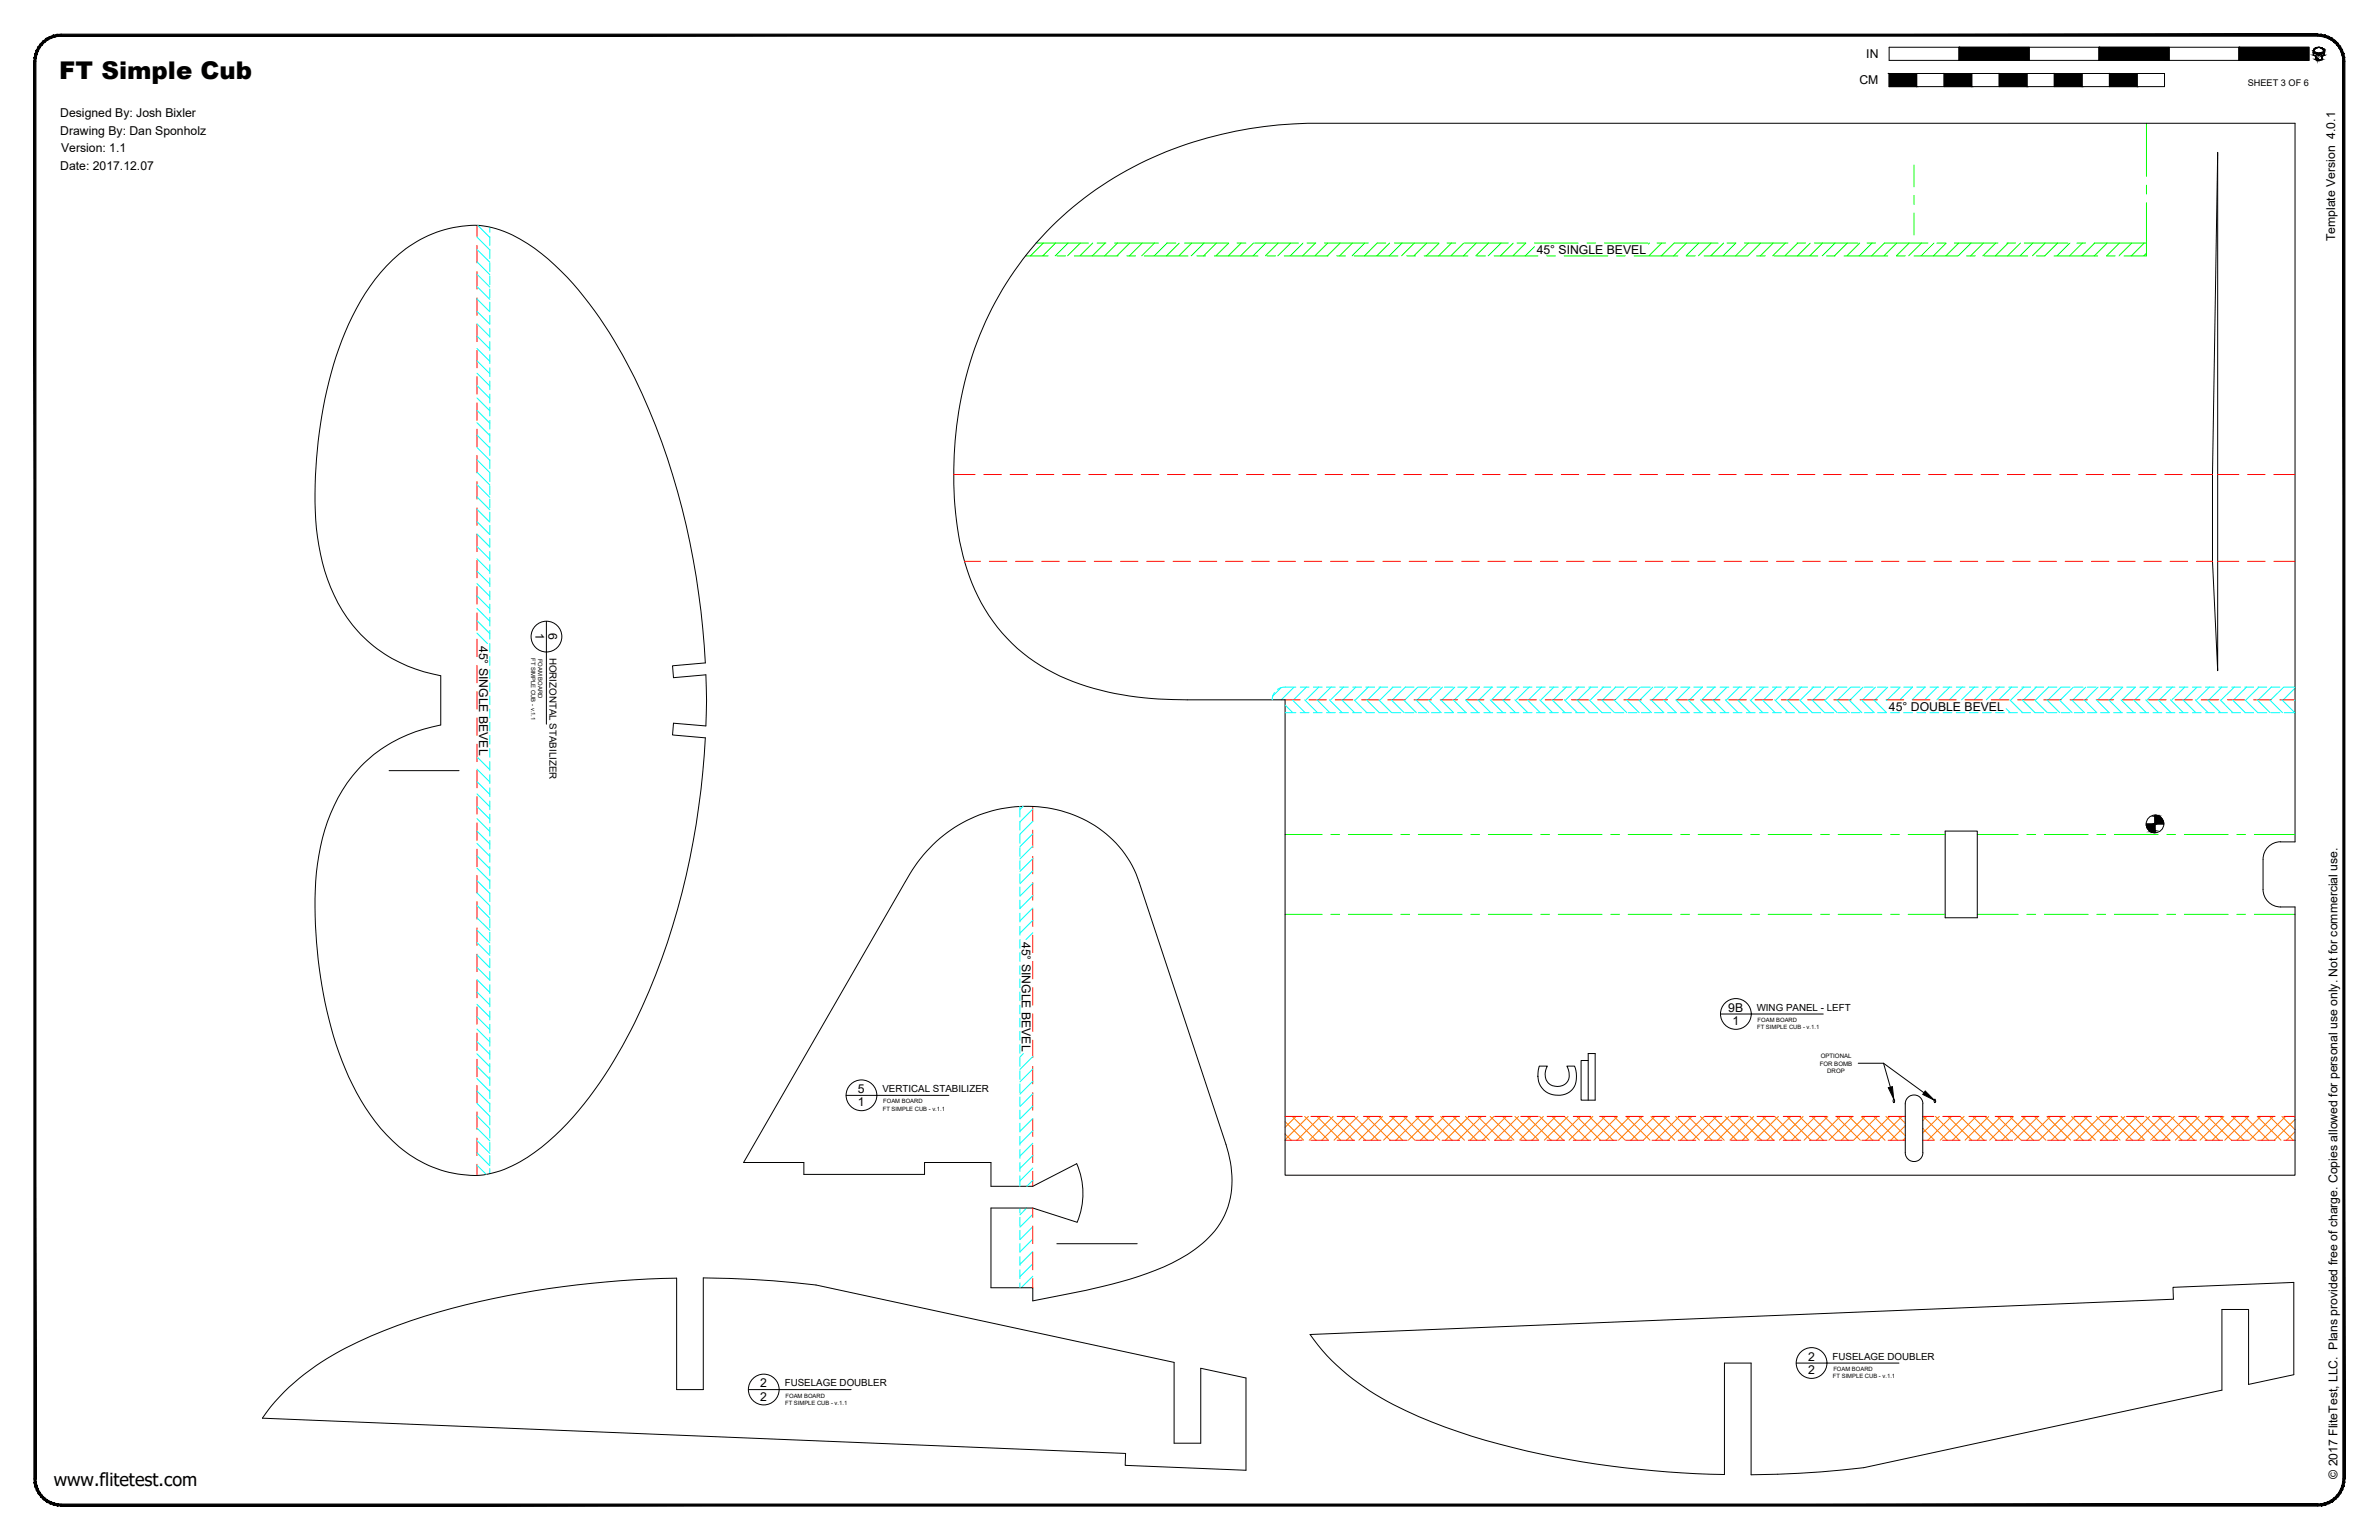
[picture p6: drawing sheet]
<svg xmlns="http://www.w3.org/2000/svg" width="864mm" height="559mm" viewBox="0 0 864 559" stroke-linecap="round" stroke-linejoin="round" font-family="sans-serif">
<defs><g id="words">
<text font-size="8.9" x="21.5" y="28.8">FT Simple Cub</text>
<text font-size="6.6" x="19.5" y="539.1">www.flitetest.com</text>
<g font-size="4.4">
<text x="677.5" y="21.1">IN</text>
<text x="675" y="30.6">CM</text>
<text x="21.9" y="42.5">Designed By: Josh Bixler</text>
<text x="21.9" y="48.9">Drawing By: Dan Sponholz</text>
<text x="22.2" y="55.2">Version: 1.1</text>
<text x="21.9" y="61.6">Date: 2017.12.07</text>
<text x="847.7" y="87.6" transform="rotate(-90 847.7 87.6)">Template Version 4.0.1</text>
<text x="557.8" y="92.1">45° SINGLE BEVEL</text>
<text x="194.4" y="229.8" transform="rotate(90 194.4 229.8)">1</text>
<text x="199.1" y="229.8" transform="rotate(90 199.1 229.8)">6</text>
<text x="173.9" y="234.3" transform="rotate(90 173.9 234.3)">45° SINGLE BEVEL</text>
<text x="685.7" y="257.9">45° DOUBLE BEVEL</text>
<text x="370.9" y="341.8" transform="rotate(90 370.9 341.8)">45° SINGLE BEVEL</text>
<text x="627.4" y="367.2">9B</text>
<text x="628.9" y="371.9">1</text>
<text x="311.5" y="396.7">5</text>
<text x="311.5" y="401.4">1</text>
<text x="656.4" y="493.8">2</text>
<text x="276" y="503.4">2</text>
<text x="656.4" y="498.6">2</text>
<text x="276" y="508.2">2</text>
<text x="848.5" y="536.6" transform="rotate(-90 848.5 536.6)">© 2017 FliteTest, LLC. Plans provided free of charge. Copies allowed for personal use only. Not for commercial use.</text>
</g>
<g font-size="3.5">
<text x="199.4" y="238.6" transform="rotate(90 199.4 238.6)">HORIZONTAL STABILIZER</text>
<text x="637.7" y="366.9">WING PANEL - LEFT</text>
<text x="320.3" y="396.4">VERTICAL STABILIZER</text>
<text x="665.2" y="493.5">FUSELAGE DOUBLER</text>
<text x="284.9" y="503.1">FUSELAGE DOUBLER</text>
</g>
<text font-size="3.3" x="816" y="31.1">SHEET 3 OF 6</text>
<g font-size="2.2">
<text x="660.6" y="386.7">FOR BOMB</text>
<text x="660.9" y="384.1">OPTIONAL</text>
<text x="663.3" y="389.4">DROP</text>
</g>
<g font-size="2.1">
<text x="192.8" y="238.8" transform="rotate(90 192.8 238.8)">FT SIMPLE CUB - v.1.1</text>
<text x="195.4" y="239" transform="rotate(90 195.4 239)">FOAM BOARD</text>
<text x="638" y="370.9">FOAM BOARD</text>
<text x="637.9" y="373.5">FT SIMPLE CUB - v.1.1</text>
<text x="320.6" y="400.4">FOAM BOARD</text>
<text x="320.5" y="403">FT SIMPLE CUB - v.1.1</text>
<text x="665.5" y="497.5">FOAM BOARD</text>
<text x="665.4" y="500.1">FT SIMPLE CUB - v.1.1</text>
<text x="285" y="509.7">FT SIMPLE CUB - v.1.1</text>
<text x="285.2" y="507.2">FOAM BOARD</text>
</g>
</g></defs>
<!-- layer: 06 CAVITY -->
<g fill="none" stroke="#ff7f00" stroke-width=".36">
<path d="M466.5 411.5l2.2 2.2M466.5 407l6.7 6.7M469.1 405.1l8.6 8.6M470.5 405.1l-4 4M473.6 405.1l8.6 8.6M475 405.1l-8.5 8.5M478.1 405.1l8.6 8.6M479.4 405.1l-8.6 8.6M482.6 405.1l8.6 8.6M484 405.1l-8.7 8.6M487 405.1l8.7 8.6M488.4 405.1l-8.6 8.6"/>
<path d="M491.5 405.1l8.7 8.6M492.9 405.1l-8.6 8.6M496 405.1l8.6 8.6M497.4 405.1l-8.6 8.6M500.5 405.1l8.7 8.6M501.9 405.1l-8.6 8.6M505 405.1l8.7 8.6M506.4 405.1l-8.7 8.6M509.5 405.1l8.6 8.6M510.9 405.1l-8.6 8.6M514 405.1l8.7 8.6M515.4 405.1l-8.7 8.6"/>
<path d="M518.5 405.1l8.6 8.6M519.9 405.1l-8.7 8.6M523 405.1l8.6 8.6M524.3 405.1l-8.6 8.6M527.5 405.1l8.6 8.6M528.9 405.1l-8.7 8.6M532 405.1l8.6 8.6M533.3 405.1l-8.6 8.6M536.4 405.1l8.7 8.6M537.8 405.1l-8.6 8.6M541 405.1l8.6 8.6M542.3 405.1l-8.6 8.6"/>
<path d="M545.4 405.1l8.7 8.6M546.8 405.1l-8.6 8.6M549.9 405.1l8.7 8.6M551.3 405.1l-8.7 8.6M554.4 405.1l8.6 8.6M555.8 405.1l-8.6 8.6M558.9 405.1l8.7 8.6M560.3 405.1l-8.7 8.6M563.4 405.1l8.6 8.6M564.8 405.1l-8.7 8.6M567.9 405.1l8.6 8.6M569.2 405.1l-8.6 8.6"/>
<path d="M572.4 405.1l8.6 8.6M573.8 405.1l-8.7 8.6M576.9 405.1l8.6 8.6M578.2 405.1l-8.6 8.6M581.3 405.1l8.7 8.6M582.7 405.1l-8.6 8.6M585.9 405.1l8.6 8.6M587.2 405.1l-8.6 8.6M590.3 405.1l8.7 8.6M591.7 405.1l-8.6 8.6M594.8 405.1l8.7 8.6M596.2 405.1l-8.7 8.6"/>
<path d="M599.3 405.1l8.6 8.6M600.7 405.1l-8.6 8.6M603.8 405.1l8.6 8.6M605.2 405.1l-8.7 8.6M608.3 405.1l8.6 8.6M609.7 405.1l-8.7 8.6M612.8 405.1l8.6 8.6M614.2 405.1l-8.7 8.6M617.3 405.1l8.6 8.6M618.7 405.1l-8.7 8.6M621.8 405.1l8.6 8.6M623.2 405.1l-8.7 8.6"/>
<path d="M626.2 405.1l8.7 8.6M627.6 405.1l-8.6 8.6M630.8 405.1l8.6 8.6M632.1 405.1l-8.6 8.6M635.2 405.1l8.7 8.6M636.6 405.1l-8.6 8.6M639.7 405.1l8.7 8.6M641.1 405.1l-8.6 8.6M644.2 405.1l8.6 8.6M645.6 405.1l-8.6 8.6M648.7 405.1l8.6 8.6M650.1 405.1l-8.6 8.6"/>
<path d="M653.2 405.1l8.7 8.6M654.6 405.1l-8.7 8.6M657.7 405.1l8.6 8.6M659.1 405.1l-8.6 8.6M662.2 405.1l8.6 8.6M663.5 405.1l-8.6 8.6M666.7 405.1l8.6 8.6M668.1 405.1l-8.7 8.6M671.1 405.1l8.7 8.6M672.5 405.1l-8.6 8.6M675.7 405.1l8.6 8.6M677 405.1l-8.6 8.6"/>
<path d="M680.2 405.1l8.6 8.6M681.5 405.1l-8.6 8.6M684.6 405.1l7 7M686 405.1l-8.6 8.6M689.1 405.1l2.5 2.5M690.5 405.1l-8.6 8.6M691.6 408.5l-5.2 5.2M691.6 412.9l-.8 .8M698 409.5l4.2 4.2M698.1 405.1l8.7 8.6M699.5 405.1l-1.5 1.5M702.6 405.1l8.6 8.6"/>
<path d="M704 405.1l-6 6M707.1 405.1l8.6 8.6M708.4 405.1l-8.6 8.6M711.6 405.1l8.6 8.6M713 405.1l-8.7 8.6M716.1 405.1l8.6 8.6M717.4 405.1l-8.6 8.6M720.6 405.1l8.6 8.6M721.9 405.1l-8.6 8.6M725.1 405.1l8.6 8.6M726.4 405.1l-8.6 8.6M729.5 405.1l8.7 8.6"/>
<path d="M730.9 405.1l-8.6 8.6M734 405.1l8.7 8.6M735.4 405.1l-8.6 8.6M738.5 405.1l8.6 8.6M739.9 405.1l-8.6 8.6M743 405.1l8.7 8.6M744.4 405.1l-8.7 8.6M747.5 405.1l8.6 8.6M748.9 405.1l-8.7 8.6M752 405.1l8.6 8.6M753.3 405.1l-8.6 8.6M756.5 405.1l8.6 8.6"/>
<path d="M757.9 405.1l-8.7 8.6M761 405.1l8.6 8.6M762.4 405.1l-8.7 8.6M765.5 405.1l8.6 8.6M766.8 405.1l-8.6 8.6M770 405.1l8.6 8.6M771.4 405.1l-8.7 8.6M774.4 405.1l8.7 8.6M775.8 405.1l-8.6 8.6M778.9 405.1l8.7 8.6M780.3 405.1l-8.6 8.6M783.4 405.1l8.6 8.6"/>
<path d="M784.8 405.1l-8.6 8.6M787.9 405.1l8.7 8.6M789.3 405.1l-8.6 8.6M792.4 405.1l8.7 8.6M793.8 405.1l-8.7 8.6M796.9 405.1l8.6 8.6M798.3 405.1l-8.6 8.6M801.4 405.1l8.7 8.6M802.8 405.1l-8.7 8.6M805.9 405.1l8.6 8.6M807.3 405.1l-8.7 8.6M810.3 405.1l8.7 8.6"/>
<path d="M811.7 405.1l-8.6 8.6M814.9 405.1l8.6 8.6M816.3 405.1l-8.7 8.6M819.4 405.1l8.6 8.6M820.7 405.1l-8.6 8.6M823.8 405.1l8.7 8.6M825.2 405.1l-8.6 8.6M828.4 405.1l4.7 4.8M829.7 405.1l-8.6 8.6M832.8 405.1l.3 .3M833.1 406.2l-7.5 7.5M833.1 410.7l-3.1 3"/>
</g>
<!-- layer: 02 SCORE -->
<g fill="none" stroke="#f00" stroke-width=".36">
<path d="M173.1 81.8v4.1M173.1 89v6.4M173.1 98.6v6.3M173.1 108.1v6.3M173.1 117.6v6.4M173.1 127.1v6.4M173.1 136.7v6.3M173.1 146.2v6.3M173.1 155.7v6.4M173.1 165.2v6.4M173.1 174.8v6.3M346.2 172.2h7.8"/>
<path d="M357.2 172.2h6.3M366.7 172.2h6.3M376.2 172.2h6.4M385.7 172.2h6.4M395.3 172.2h6.3M404.8 172.2h6.3M414.3 172.2h6.4M423.8 172.2h6.4M433.4 172.2h6.3M442.9 172.2h6.4M452.5 172.2h6.3M462 172.2h6.3"/>
<path d="M471.5 172.2h6.4M481 172.2h6.4M490.6 172.2h6.3M500.1 172.2h6.3M509.6 172.2h6.4M519.1 172.2h6.4M528.7 172.2h6.3M538.2 172.2h6.3M547.7 172.2h6.4M557.2 172.2h6.4M566.8 172.2h6.3M576.3 172.2h6.3"/>
<path d="M585.8 172.2h6.4M595.3 172.2h6.4M604.9 172.2h6.3M614.4 172.2h6.3M623.9 172.2h6.4M633.4 172.2h6.4M643 172.2h6.3M652.5 172.2h6.3M662 172.2h6.4M671.5 172.2h6.4M681.1 172.2h6.3M690.6 172.2h6.3"/>
<path d="M700.1 172.2h6.4M709.6 172.2h6.4M719.2 172.2h6.3M728.7 172.2h6.3M738.2 172.2h6.4M747.7 172.2h6.4M757.3 172.2h6.3M766.8 172.2h6.3M776.3 172.2h6.4M785.8 172.2h6.4M795.4 172.2h7.8M805 172.2h7.7"/>
<path d="M815.9 172.2h6.4M825.4 172.2h7.7M173.1 184.3v6.3M173.1 193.8v6.4M173.1 203.3v6.4M173.1 212.9v6.3M350.1 203.7h5.9M359.1 203.7h6.4M368.7 203.7h6.3M378.2 203.7h6.3M387.7 203.7h6.4M397.2 203.7h6.4"/>
<path d="M406.8 203.7h6.3M416.3 203.7h6.3M425.8 203.7h6.4M435.3 203.7h6.4M444.9 203.7h6.3M454.4 203.7h6.3M463.9 203.7h6.4M473.4 203.7h6.4M483 203.7h6.3M492.5 203.7h6.3M502 203.7h6.4M511.5 203.7h6.4"/>
<path d="M521.1 203.7h6.3M530.6 203.7h6.3M540.1 203.7h6.4M549.6 203.7h6.4M559.2 203.7h6.3M568.7 203.7h6.3M578.2 203.7h6.4M587.7 203.7h6.4M597.3 203.7h6.3M606.8 203.7h6.3M616.3 203.7h6.4M625.8 203.7h6.4"/>
<path d="M635.4 203.7h6.3M644.9 203.7h6.3M654.4 203.7h6.4M663.9 203.7h6.4M673.5 203.7h6.3M683 203.7h6.3M692.5 203.7h6.4M702 203.7h6.4M711.6 203.7h6.3M721.1 203.7h6.3M730.6 203.7h6.4M740.1 203.7h6.4"/>
<path d="M749.7 203.7h6.3M759.2 203.7h6.3M768.7 203.7h6.4M778.2 203.7h6.4M787.8 203.7h6.3M797.3 203.7h5.9M805 203.7h7.7M815.9 203.7h6.4M825.4 203.7h7.7M173.1 222.4v6.3M173.1 231.9v6.4M173.1 241.4v6.4"/>
<path d="M173.1 251v6.3M466.5 253.9h5.5M475.2 253.9h6.3M484.7 253.9h6.4M494.2 253.9h6.4M503.8 253.9h6.3M513.3 253.9h6.3M522.8 253.9h6.4M532.3 253.9h6.4M541.9 253.9h6.3M551.4 253.9h6.3M560.9 253.9h6.4"/>
<path d="M570.4 253.9h6.4M580 253.9h6.3M589.5 253.9h6.3M599 253.9h6.4M608.5 253.9h6.4M618.1 253.9h6.3M627.6 253.9h6.3M637.1 253.9h6.4M646.6 253.9h6.4M656.2 253.9h6.3M665.7 253.9h6.3M675.2 253.9h6.4"/>
<path d="M684.7 253.9h6.4M694.3 253.9h6.3M703.8 253.9h6.3M713.3 253.9h6.4M722.8 253.9h6.4M732.4 253.9h6.3M741.9 253.9h6.3M751.4 253.9h6.4M760.9 253.9h6.4M770.5 253.9h6.3M780 253.9h6.3M789.5 253.9h6.4"/>
<path d="M799 253.9h6.4M808.6 253.9h6.3M818.1 253.9h6.3M827.6 253.9h5.5M173.1 260.5v6.3M173.1 270v6.4M173.1 279.5v6.4M173.1 289.1v6.3M173.1 298.6v6.3M374.9 292.6v5.4M173.1 308.1v6.4M173.1 317.6v6.4"/>
<path d="M374.9 301.2v6.4M374.9 310.7v6.4M173.1 327.2v6.3M173.1 336.7v6.3M374.9 320.3v6.3M374.9 329.8v6.3M374.9 339.3v6.4M173.1 346.2v6.4M173.1 355.7v6.4M374.9 348.8v6.4M374.9 358.4v6.3M173.1 365.3v6.4"/>
<path d="M173.1 374.8v6.4M374.9 367.9v6.3M374.9 377.4v6.4M173.1 384.4v6.3M173.1 393.9v6.3M374.9 386.9v6.4M374.9 396.5v6.3M173.1 403.4v6.4M173.1 412.9v6.4M374.9 406v6.3M374.9 415.5v6.4M466.5 413.7h6.2"/>
<path d="M466.5 405.1h6.2M475.9 413.7h6.3M475.9 405.1h6.3M485.4 413.7h6.3M485.4 405.1h6.3M494.9 413.7h6.4M494.9 405.1h6.4M504.4 413.7h6.4M504.4 405.1h6.4M514 413.7h6.3M514 405.1h6.3M523.5 413.7h6.3"/>
<path d="M523.5 405.1h6.3M533 413.7h6.4M533 405.1h6.4M542.5 413.7h6.4M542.5 405.1h6.4M552.1 413.7h6.3M552.1 405.1h6.3M561.6 413.7h6.3M561.6 405.1h6.3M571.1 413.7h6.4M571.1 405.1h6.4M580.6 413.7h6.4"/>
<path d="M580.6 405.1h6.4M590.2 413.7h6.3M590.2 405.1h6.3M599.7 413.7h6.3M599.7 405.1h6.3M609.2 413.7h6.4M609.2 405.1h6.4M618.8 413.7h6.3M618.8 405.1h6.3M628.3 413.7h6.3M628.3 405.1h6.3M637.8 413.7h6.4"/>
<path d="M637.8 405.1h6.4M647.3 413.7h6.4M647.3 405.1h6.4M656.9 413.7h6.3M656.9 405.1h6.3M666.4 413.7h6.3M666.4 405.1h6.3M675.9 413.7h6.4M675.9 405.1h6.4M685.4 413.7h6.2M685.4 405.1h6.2M698 413.7h4"/>
<path d="M698 405.1h4M705.2 413.7h6.4M705.2 405.1h6.4M714.7 413.7h6.4M714.7 405.1h6.4M724.3 413.7h6.3M724.3 405.1h6.3M733.8 413.7h6.3M733.8 405.1h6.3M743.3 413.7h6.4M743.3 405.1h6.4M752.8 413.7h6.4"/>
<path d="M752.8 405.1h6.4M762.4 413.7h6.3M762.4 405.1h6.3M771.9 413.7h6.3M771.9 405.1h6.3M781.4 413.7h6.4M781.4 405.1h6.4M791 413.7h6.3M791 405.1h6.3M800.5 413.7h6.3M800.5 405.1h6.3M810 413.7h6.4"/>
<path d="M810 405.1h6.4M819.5 413.7h6.4M819.5 405.1h6.4M829.1 413.7h4M829.1 405.1h4M173.1 422.5v4M374.9 425v5.5M374.9 438.3v3.4M374.9 444.9v6.3M374.9 454.4v6.4M374.9 463.9v3.4"/>
</g>
<!-- layer: 01 CUT -->
<g fill="none" stroke="#000" stroke-width=".36">
<path d="M805 55.3v188.1l-1.8-39.7v-31.5zM140.3 96.5a43.2 43.2 0 0 1 35.2-14.5 43.7 43.7 0 0 1 21.1 10.1 124.8 124.8 0 0 1 29.4 36.7 259.9 259.9 0 0 1 29.6 105.5l.4 6.2-11.9 1.1 .4 4.3 11.7-1 .3 9.2-.3 9.3-11.7-1-.4 4.3 11.9 1a267 267 0 0 1-27 106.2 136.7 136.7 0 0 1-30 40.3 46.9 46.9 0 0 1-23.5 12.1 43.1 43.1 0 0 1-35.2-14.5 94.4 94.4 0 0 1-20.9-42 164.7 164.7 0 0 1-4.2-56.3 61.3 61.3 0 0 1 17-36.6 53.2 53.2 0 0 1 27.8-13.8v-17.9a51.6 51.6 0 0 1-41.1-35.1 96.7 96.7 0 0 1-4.4-37.4 153.3 153.3 0 0 1 12.1-55.1 76.7 76.7 0 0 1 13.7-21.1zM381.7 82.2a131.5 131.5 0 0 1 77.2-36.3l5.3-.6 10.4-.6h358.5v260.8h-5.2a6.3 6.3 0 0 0-6.4 6.3v11a6.4 6.4 0 0 0 6.4 6.3h5.2v97.3h-366.6v-172.5h-35.5a105 105 0 0 1-48.6-9.8 63.8 63.8 0 0 1-33.4-45.1 132.7 132.7 0 0 1 16.3-96.2 114.8 114.8 0 0 1 16.4-20.6zM141.2 279.6h25.4M706.1 301.6h11.7v31.4h-11.7zM687.3 398.9a.55 .55 0 0 1 .5 .6 .55 .55 0 0 1-.5 .5zM702.2 398.9a.55 .55 0 0 1 .4 .6 .55 .55 0 0 1-.4 .5zM698 400.5v17.8M698 400.5a3.2 3.2 0 0 0-3.2-3.2 3.2 3.2 0 0 0-3.2 3.3v17.7a3.2 3.2 0 0 0 3.2 3.2 3.2 3.2 0 0 0 3.2-3.3M390.8 422.3l-15.9 8.2h-15.2v-8.7h-24.1v4.3h-43.8v-4.3h-21.9l58.8-101.9a49.4 49.4 0 0 1 56.4-25.7 40.3 40.3 0 0 1 28.5 26l31.5 95.1a34 34 0 0 1-1.3 27.2 39.6 39.6 0 0 1-18.4 15.8 149.9 149.9 0 0 1-37.6 11.2l-12.9 2.5v-4.7h-15.2v-29h15.2l16.1 5.2M390.9 422.2a27 27 0 0 1 .1 21.3M383.6 451.3h29.2"/>
<path d="M475.6 484.2l313.4-12.8-.2-4.3 43.9-1.8v33.5l-16.4 3.5v-27.1h-9.7v29.2l-130 28.2a360.3 360.3 0 0 1-40.9 2.5v-40.5h-9.7v40.4a329.7 329.7 0 0 1-96.6-15.5 128.4 128.4 0 0 1-36.4-17.8 70.6 70.6 0 0 1-17.4-17.5zM103.1 505.1a97.3 97.3 0 0 1 31.6-20.3 273.6 273.6 0 0 1 74.8-18.6l15.4-1.5 20.7-.9v40.4h9.7v-40.5a369.7 369.7 0 0 1 40.9 2.6l130 28.1v29.3h9.7v-27.2l16.4 3.5v33.5l-43.9-1.8 .2-4.3-313.3-12.8 2.8-4z"/>
</g>
<!-- layer: 04 BEVEL -->
<g fill="none" stroke="#0ff" stroke-width=".36">
<path d="M173.1 86l4.7 4.6v3.2M173.1 90.5l4.7 4.6M173.1 95l4.7 4.6M173.1 99.5l4.7 4.7M173.4 81.8l4.4 4.4M177.8 82.4v1.9M177.8 85.9v3.1M177.8 95.4v3.2M173.1 112.9l4.7 4.7v-3.2M173.1 104l4.7 4.6M173.1 108.5l4.7 4.6M173.1 117.5l4.7 4.6"/>
<path d="M177.8 100.1v3.2M177.8 104.9v3.2M177.8 109.7v3.1M177.8 119.2v3.2M173.1 121.9l4.7 4.7M173.1 126.4l4.7 4.7M173.1 130.9l4.7 4.7M173.1 135.4l4.7 4.7M173.1 139.9l4.7 4.6M177.8 124v3.1M177.8 128.7v3.2M177.8 133.5v3.2"/>
<path d="M177.8 138.2v3.2M173.1 144.4l4.7 4.7M173.1 148.9l4.7 4.6M173.1 153.4l4.7 4.6M173.1 157.8l4.7 4.7M177.8 143v3.2M177.8 147.8v3.1M177.8 152.5v3.2M177.8 157.3v3.2M173.1 162.4l4.7 4.6M173.1 166.8l4.7 4.7M173.1 171.3l4.7 4.7"/>
<path d="M173.1 175.8l4.7 4.7M177.8 162.1v3.1M177.8 166.8v3.2M177.8 171.6v3.2M177.8 176.3v3.2M173.1 180.3l4.7 4.7M173.1 184.8l4.7 4.6M173.1 189.3l4.7 4.7M173.1 193.8l4.7 4.6M173.1 198.3l4.7 4.6M177.8 181.1v3.2M177.8 185.9v3.1"/>
<path d="M177.8 190.6v3.2M177.8 195.4v3.2M173.1 202.7l4.7 4.7M173.1 207.3l4.7 4.6M173.1 211.8l4.7 4.6M173.1 216.2l4.7 4.7M177.8 200.2v3.1M177.8 204.9v3.2M177.8 209.7v3.2M177.8 214.4v3.2M177.8 219.2v3.2M173.1 220.7l4.7 4.7"/>
<path d="M173.1 225.2l4.7 4.7M173.1 229.7l3.9 3.8M177.8 224v3.1M177.8 228.7v3.2M177.8 233.5v3.2M177.8 238.3v3.1M177.8 243v3.2M177.8 247.8v3.2M177.8 252.6v3.1M177.8 257.3v3.2M462.7 251.3l-.6 1.1-.3 1.5M465.1 249.5l-3.1 3.1"/>
<path d="M466.5 258.6h3.9M466.5 255.8l2.8 2.8M469.1 253.9l4.7 4.7M469.8 249.3l-4.7 4.6M470.4 249.3a9.4 9.4 0 0 0-6.2 .6l-.4 .3M472 249.3h3.2M472 258.6h3.2M473.6 253.9l4.7 4.7M474.2 249.3l-4.6 4.6M476.8 249.3h3.1M476.8 258.6h3.1M478.1 253.9l4.7 4.7"/>
<path d="M478.7 249.3l-4.6 4.6M481.5 249.3h3.2M481.5 258.6h3.2M482.6 253.9l4.6 4.7M483.2 249.3l-4.7 4.6M486.3 249.3h3.2M486.3 258.6h3.2M487.1 253.9l4.6 4.7M487.7 249.3l-4.6 4.6M491.1 249.3h3.1M491.1 258.6h3.1M491.5 253.9l4.7 4.7"/>
<path d="M492.2 249.3l-4.7 4.6M495.8 249.3h3.2M495.8 258.6h3.2M496.1 253.9l4.6 4.7M496.7 249.3l-4.7 4.6M500.5 253.9l4.7 4.7M500.6 249.3h3.2M500.6 258.6h3.2M501.2 249.3l-4.7 4.6M505 253.9l4.7 4.7M505.3 249.3h3.2M505.3 258.6h3.2"/>
<path d="M505.7 249.3l-4.7 4.6M509.5 253.9l4.7 4.7M510.1 258.6h3.2M513.3 249.3h-3.1l-4.7 4.6M514 253.9l4.7 4.7M514.7 249.3l-4.7 4.6M514.9 249.3h3.1M514.9 258.6h3.1M518.5 253.9l4.6 4.7M519.1 249.3l-4.6 4.6M519.6 249.3h3.2M519.6 258.6h3.2"/>
<path d="M523 253.9l4.7 4.7M523.6 249.3l-4.6 4.6M524.4 249.3h3.2M524.4 258.6h3.2M527.5 253.9l4.7 4.7M528.1 249.3l-4.7 4.6M529.2 249.3h3.1M529.2 258.6h3.1M532 253.9l4.6 4.7M532.6 249.3l-4.6 4.6M533.9 249.3h3.2l-4.7 4.6M533.9 258.6h3.2"/>
<path d="M536.5 253.9l4.7 4.7M538.7 249.3h3.2M538.7 258.6h3.2M541 253.9l4.6 4.7M541.6 249.3l-4.7 4.6M543.4 249.3h3.2M543.4 258.6h3.2M545.5 253.9l4.6 4.7M546.1 249.3l-4.6 4.6M548.2 249.3h3.2M548.2 258.6h3.2M549.9 253.9l4.7 4.7"/>
<path d="M550.6 249.3l-4.7 4.6M553 249.3h3.1M553 258.6h3.1M554.5 253.9l4.6 4.7M555.1 249.3l-4.7 4.6M557.7 249.3h3.2M557.7 258.6h3.2M558.9 253.9l4.7 4.7M559.6 249.3l-4.7 4.6M562.5 249.3h3.2M562.5 258.6h3.2M563.4 253.9l4.7 4.7"/>
<path d="M564.1 249.3l-4.7 4.6M567.3 249.3h3.1M567.3 258.6h3.1M567.9 253.9l4.7 4.7M568.5 249.3l-4.6 4.6M572 249.3h3.2M572 258.6h3.2M572.4 253.9l4.7 4.7M573.1 249.3l-4.7 4.6M576.8 249.3h3.2M576.8 258.6h3.2M576.9 253.9l4.6 4.7h3.2"/>
<path d="M577.5 249.3l-4.6 4.6M581.4 253.9l4.7 4.7M581.5 249.3h3.2M582 249.3l-4.6 4.6M585.9 253.9l4.6 4.7M586.3 249.3h3.2M586.3 258.6h3.2M586.5 249.3l-4.7 4.6M590.4 253.9l4.6 4.7M591 249.3l-4.6 4.6M591.1 249.3h3.1M591.1 258.6h3.1"/>
<path d="M594.8 253.9l4.7 4.7M595.5 249.3l-4.7 4.6M595.8 249.3h3.2M595.8 258.6h3.2M599.4 253.9l4.6 4.7M600 249.3l-4.7 4.6M600.6 249.3h3.2M600.6 258.6h3.2M603.8 253.9l4.7 4.7h-3.1M604.5 249.3l-4.7 4.6M605.4 249.3h3.1M608.3 253.9l4.7 4.7"/>
<path d="M609 249.3l-4.7 4.6M610.1 249.3h3.2M610.1 258.6h3.2M612.8 253.9l4.7 4.7M613.4 249.3l-4.6 4.6M614.9 249.3h3.2M614.9 258.6h3.2M617.3 253.9l4.7 4.7M618 249.3l-4.7 4.6M619.6 249.3h3.2M619.6 258.6h3.2M621.8 253.9l4.6 4.7"/>
<path d="M622.4 249.3l-4.6 4.6M624.4 249.3h3.2M624.4 258.6h3.2M626.3 253.9l4.7 4.7M626.9 249.3l-4.6 4.6M629.2 249.3h3.1M629.2 258.6h3.1M630.8 253.9l4.6 4.7M631.4 249.3l-4.7 4.6M633.9 249.3h3.2M633.9 258.6h3.2M635.3 253.9l4.6 4.7"/>
<path d="M635.9 249.3l-4.6 4.6M638.7 249.3h3.2M638.7 258.6h3.2M639.7 253.9l4.7 4.7M640.4 249.3l-4.7 4.6M643.5 249.3h3.1M643.5 258.6h3.1M644.3 253.9l4.6 4.7M644.9 249.3l-4.7 4.6M648.2 249.3h3.2M648.2 258.6h3.2M648.7 253.9l4.7 4.7"/>
<path d="M649.4 249.3l-4.7 4.6M653 249.3h3.2M653 258.6h3.2M653.2 253.9l4.7 4.7M653.9 249.3l-4.7 4.6M657.7 249.3h3.2M657.7 258.6h3.2M657.7 253.9l4.7 4.7M658.3 249.3l-4.6 4.6M662.2 253.9l4.7 4.7M662.5 249.3h3.2M662.5 258.6h3.2"/>
<path d="M662.9 249.3l-4.7 4.6M666.7 253.9l4.6 4.7M667.3 258.6h3.1M670.4 249.3h-3.1l-4.6 4.6M671.2 253.9l4.7 4.7M671.8 249.3l-4.6 4.6M672 249.3h3.2M672 258.6h3.2M675.7 253.9l4.7 4.7M676.3 249.3l-4.7 4.6M676.8 249.3h3.2M676.8 258.6h3.2"/>
<path d="M680.2 253.9l4.6 4.7M680.8 249.3l-4.6 4.6M681.6 249.3h3.1M681.6 258.6h3.1M684.7 253.9l.2 .3M685.3 249.3l-4.6 4.6M686.3 249.3h3.2M686.3 258.6h3.2M689.8 249.3l-4.7 4.6M691.1 249.3h3.2l-4.7 4.6M691.1 258.6h3.2M695.8 249.3h3.2"/>
<path d="M695.8 258.6h3.2M698.8 249.3l-4.7 4.6M700.6 249.3h3.2M700.6 258.6h3.2M703.3 249.3l-4.7 4.6M705.4 249.3h3.1M705.4 258.6h3.1M707.8 249.3l-4.7 4.6M710.1 249.3h3.2M710.1 258.6h3.2M712.3 249.3l-4.7 4.6M714.9 249.3h3.2"/>
<path d="M714.9 258.6h3.2M716.7 249.3l-4.6 4.6M719.7 249.3h3.1M719.7 258.6h3.1M721.2 249.3l-4.6 4.6M724.4 249.3h3.2M724.4 258.6h3.2M725.7 249.3l-4.7 4.6M728.2 257.1l1.5 1.5M729.2 249.3h3.2M729.2 258.6h3.2M729.6 253.9l4.6 4.7"/>
<path d="M730.2 249.3l-4.6 4.6M733.9 249.3h3.2M733.9 258.6h3.2M734 253.9l4.7 4.7h3.2M734.7 249.3l-4.7 4.6M738.6 253.9l4.6 4.7M738.7 249.3h3.2M739.2 249.3l-4.7 4.6M743 253.9l4.7 4.7M743.5 249.3h3.1M743.5 258.6h3.1M743.7 249.3l-4.7 4.6"/>
<path d="M747.5 253.9l4.7 4.7M748.2 249.3l-4.7 4.6M748.2 249.3h3.2M748.2 258.6h3.2M752 253.9l4.7 4.7M752.7 249.3l-4.7 4.6M753 249.3h3.2M753 258.6h3.2M756.5 253.9l4.7 4.7M757.2 249.3l-4.7 4.6M757.8 249.3h3.1M757.8 258.6h3.1"/>
<path d="M761 253.9l4.7 4.7h-3.2M761.6 249.3l-4.6 4.6M762.5 249.3h3.2M765.5 253.9l4.7 4.7M766.1 249.3l-4.6 4.6M767.3 249.3h3.2M767.3 258.6h3.2M770 253.9l4.6 4.7M770.6 249.3l-4.7 4.6M772 249.3h3.2M772 258.6h3.2M774.5 253.9l4.6 4.7"/>
<path d="M775.1 249.3l-4.6 4.6M776.8 249.3h3.2M776.8 258.6h3.2M778.9 253.9l4.7 4.7M779.6 249.3l-4.7 4.6M781.6 249.3h3.1M781.6 258.6h3.1M783.5 253.9l4.6 4.7M784.1 249.3l-4.7 4.6M786.3 249.3h3.2M786.3 258.6h3.2M787.9 253.9l4.7 4.7"/>
<path d="M788.6 249.3l-4.7 4.6M791.1 249.3h3.2M791.1 258.6h3.2M792.4 253.9l4.7 4.7M793.1 249.3l-4.7 4.6M795.9 249.3h3.1M795.9 258.6h3.1M796.9 253.9l4.7 4.7M797.5 249.3l-4.6 4.6M800.6 249.3h3.2M800.6 258.6h3.2M801.4 253.9l4.7 4.7"/>
<path d="M802.1 249.3l-4.7 4.6M805.4 249.3h3.2M805.4 258.6h3.2M805.9 253.9l4.6 4.7M806.5 249.3l-4.6 4.6M810.1 249.3h3.2M810.1 258.6h3.2M810.4 253.9l4.7 4.7M811 249.3l-4.6 4.6M814.9 249.3h3.2M814.9 258.6h3.2M814.9 253.9l4.7 4.7"/>
<path d="M815.5 249.3l-4.7 4.6M819.4 253.9l4.6 4.7M819.7 249.3h3.2M819.7 258.6h3.2M820 249.3l-4.6 4.6M823.9 253.9l4.7 4.7M824.4 249.3h3.2M824.4 258.6h3.2M824.5 249.3l-4.7 4.6M828.4 253.9l4.6 4.7M829 249.3l-4.7 4.6M829.2 249.3h3.9"/>
<path d="M829.2 258.6h3.9M832.9 253.9l.2 .3M833.1 249.7l-4.2 4.2M173.1 279.1l4.7 4.7M173.4 274.9l4.4 4.4M177.8 262.1v3.2M177.8 266.8v3.2M177.8 271.6v3.2M177.8 276.4v3.1M173.1 283.6l4.7 4.7M173.1 288.1l4.7 4.6M173.1 292.6l4.7 4.7"/>
<path d="M173.1 297.1l4.7 4.6M177.8 281.1v3.2M177.8 285.9v3.2M177.8 290.7v3.1M177.8 295.4v3.2M370.2 292.6v3.9M370.2 298v3.2M371.4 292.6l-1.2 1.1M374.9 293.6l-4.7 4.6M374.9 298l-4.7 4.7M173.1 301.6l4.7 4.6M173.1 306l4.7 4.7"/>
<path d="M173.1 310.5l4.7 4.7M173.1 315l4.7 4.7M173.1 319.5l4.7 4.7M177.8 300.2v3.2M177.8 304.9v3.2M177.8 309.7v3.2M177.8 314.5v3.1M177.8 319.2v3.2M370.2 302.8v3.2M370.2 307.6v3.1M370.2 312.3v3.2M370.2 317.1v3.2"/>
<path d="M374.9 302.6l-4.7 4.6M374.9 307l-4.7 4.7M374.9 311.5l-4.7 4.7M374.9 316l-4.7 4.7M173.1 324l4.7 4.7M173.1 328.5l4.7 4.7M173.1 333l4.7 4.6M173.1 337.5l4.7 4.6M177.8 324v3.2M177.8 328.8v3.1M177.8 333.5v3.2M177.8 338.3v3.2"/>
<path d="M370.2 321.9v3.1M370.2 326.6v3.2M370.2 331.4v3.2M370.2 336.1v3.2M374.9 320.5l-4.7 4.7M374.9 325l-4.7 4.6M374.9 329.5l-4.7 4.7M374.9 334l-4.7 4.6M374.9 338.5l-2.5 2.5M173.1 342l4.7 4.7M173.1 346.5l4.7 4.6M173.1 351l4.7 4.6"/>
<path d="M173.1 355.4l4.7 4.7M173.1 360l4.7 4.6M177.8 343v3.2M177.8 347.8v3.2M177.8 352.6v3.1M177.8 357.3v3.2M370.2 340.9v3.2M370.2 345.7v3.1M370.2 350.4v3.2M370.2 355.2v3.2M370.2 360v3.1M173.1 364.4l4.7 4.7"/>
<path d="M173.1 368.9l4.7 4.7M173.1 373.4l4.7 4.7M173.1 377.9l4.7 4.7M177.8 362.1v3.2M177.8 366.9v3.2M177.8 371.7v3.1M177.8 376.4v3.2M370.2 364.7v3.2M370.2 369.5v3.2M370.2 374.2v3.2M370.2 379v3.2M173.1 382.4l4.7 4.6"/>
<path d="M173.1 386.9l4.7 4.7M173.1 391.4l4.7 4.6M173.1 395.9l4.7 4.6M177.8 381.2v3.2M177.8 386v3.1M177.8 390.7v3.2M177.8 395.5v3.2M370.2 383.8v3.1M370.2 388.5v3.2M370.2 393.3v3.2M370.2 398.1v3.1M371.5 382.3l-1.3 1.3"/>
<path d="M374.9 383.4l-4.7 4.6M374.9 387.9l-4.7 4.7M374.9 392.4l-4.7 4.6M374.9 396.9l-4.7 4.6M173.1 400.3l4.7 4.7v3.2M173.1 404.9l4.7 4.6M173.1 409.3l4.7 4.7M173.1 413.8l4.7 4.7M173.1 418.3l4.7 4.7M177.8 400.2v3.2M177.8 409.8v3.1M177.8 414.5v3.2"/>
<path d="M177.8 419.3v3.2M370.2 407.6v3.2M370.2 412.3v3.2M370.2 417.1v3.2M374.9 401.3l-4.7 4.7v-3.2M374.9 405.8l-4.7 4.7M374.9 410.3l-4.7 4.7M374.9 414.8l-4.7 4.7M374.9 419.3l-4.7 4.7M173.1 422.8l3.4 3.3M177.8 424.1v1.8M370.2 421.9v3.1"/>
<path d="M370.2 426.6v3.9M370.2 438.3v1.8M372.7 438.3l-2.5 2.5M374.9 423.8l-4.7 4.7M374.9 428.3l-2.2 2.2M370.2 441.7v3.2M370.2 446.5v3.2M370.2 451.2v3.2M370.2 456v3.2M374.9 440.6l-4.7 4.7M374.9 445.1l-4.7 4.7M374.9 449.6l-4.7 4.7"/>
<path d="M374.9 454.1l-4.7 4.7M374.9 458.6l-4.7 4.6M370.2 460.8v3.1M370.2 465.5v1.8M374.9 463.1l-4.2 4.2"/>
</g>
<!-- layer: 05 REFERENCE -->
<g fill="none" stroke="#0f0" stroke-width=".36">
<path d="M694.8 59.9v7.9M779.2 44.7v19.3M694.8 71v3.1M694.8 77.3v8M779.2 67.2v3.2M779.2 73.6v19.3h-8.2M372.3 92.9h8.2M376.1 88.2h19M378.7 88.2l-4.6 4.7M383.2 88.2l-4.7 4.7M383.6 92.9h3.2M387.7 88.2l-4.7 4.7"/>
<path d="M390 92.9h15.9M392.2 88.2l-4.7 4.7M396.7 88.2l-4.7 4.7M398.3 88.2h3.2M401.2 88.2l-4.7 4.7M404.6 88.2h15.9M405.7 88.2l-4.7 4.7M409 92.9h3.2M410.1 88.2l-4.6 4.7M414.6 88.2l-4.6 4.7M415.4 92.9h15.9M419.1 88.2l-4.6 4.7"/>
<path d="M423.6 88.2l-4.6 4.7M423.7 88.2h3.2M428.1 88.2l-4.7 4.7M430 88.2h15.9M432.6 88.2l-4.7 4.7M434.4 92.9h3.2M437.1 88.2l-4.7 4.7M440.8 92.9h15.9M441.6 88.2l-4.7 4.7M446.1 88.2l-4.7 4.7M449.1 88.2h3.2M450.6 88.2l-4.7 4.7"/>
<path d="M455 88.2l-4.6 4.7M455.4 88.2h15.9M459.5 88.2l-4.6 4.7M459.8 92.9h3.2M464 88.2l-4.7 4.7M466.2 92.9h15.9M468.5 88.2l-4.6 4.7M473 88.2l-4.7 4.7M474.5 88.2h3.2M477.5 88.2l-4.7 4.7M480.8 88.2h15.9M482 88.2l-4.7 4.7"/>
<path d="M485.2 92.9h3.2M486.5 88.2l-4.7 4.7M491 88.2l-4.7 4.7M491.6 92.9h15.9M495.5 88.2l-4.7 4.7M499.9 88.2h3.2M499.9 88.2l-4.6 4.7M504.4 88.2l-4.6 4.7M506.2 88.2h15.9M509 88.2l-4.7 4.7M510.6 92.9h3.2M513.4 88.2l-4.6 4.7"/>
<path d="M517 92.9h15.9M517.9 88.2l-4.6 4.7M522.4 88.2l-4.7 4.7M525.3 88.2h3.2M526.9 88.2l-4.6 4.7M531.4 88.2l-4.7 4.7M531.6 88.2h15.9M535.9 88.2l-4.7 4.7M536 92.9h3.2M540.4 88.2l-4.7 4.7M542.4 92.9h15.9M544.9 88.2l-4.7 4.7"/>
<path d="M549.3 88.2l-4.6 4.7M550.7 88.2h3.2l-4.7 4.7M557 88.2h15.9M557 89.5l-3.3 3.4M561.4 92.9h3.2M567.8 92.9h15.9M576.1 88.2h3.2M582.4 88.2h15.9M586.9 92.9h3.1M593.2 92.9h15.9M598.8 88.2l-.4 .4M601.5 88.2h3.2"/>
<path d="M603.2 88.2l-4.6 4.7M607.7 88.2l-4.6 4.7M607.8 88.2h15.9M612.2 88.2l-4.7 4.7M612.3 92.9h3.1M616.7 88.2l-4.6 4.7M618.6 92.9h15.9M621.2 88.2l-4.7 4.7M625.7 88.2l-4.7 4.7M626.9 88.2h3.2M630.2 88.2l-4.7 4.7M633.2 88.2h15.9"/>
<path d="M634.7 88.2l-4.7 4.7M637.7 92.9h3.1M639.1 88.2l-4.6 4.7M643.7 88.2l-4.7 4.7M644 92.9h15.9M648.1 88.2l-4.6 4.7M652.3 88.2h3.2M652.6 88.2l-4.6 4.7M657.1 88.2l-4.6 4.7M658.6 88.2h15.9M661.6 88.2l-4.6 4.7M663.1 92.9h3.1"/>
<path d="M666.1 88.2l-4.6 4.7M669.4 92.9h15.9M670.6 88.2l-4.7 4.7M675.1 88.2l-4.7 4.7M677.7 88.2h3.2M679.6 88.2l-4.7 4.7M684 88.2h15.9M684.1 88.2l-4.7 4.7M688.6 88.2l-4.7 4.7M693.1 88.2l-4.6 4.7h3.1M694.8 92.9h15.9M697.5 88.2l-4.6 4.7"/>
<path d="M702 88.2l-4.6 4.7M703.1 88.2h3.2M706.5 88.2l-4.7 4.7M709.4 88.2h15.9M711 88.2l-4.6 4.7M713.9 92.9h3.1M715.5 88.2l-4.7 4.7M720 88.2l-4.7 4.7M720.2 92.9h15.9M724.5 88.2l-4.7 4.7M728.5 88.2h3.2M729 88.2l-4.7 4.7"/>
<path d="M733.5 88.2l-4.7 4.7M734.8 88.2h15.9M738 88.2l-4.7 4.7M739.3 92.9h3.1M742.4 88.2l-4.6 4.7M745.6 92.9h15.9M746.9 88.2l-4.6 4.7M751.4 88.2l-4.7 4.7M753.9 88.2h3.2M755.9 88.2l-4.6 4.7M760.2 88.2h19M760.4 88.2l-4.7 4.7"/>
<path d="M764.9 88.2l-4.7 4.7M769.4 88.2l-4.7 4.7h3.1M773.9 88.2l-4.7 4.7M778.3 88.2l-4.6 4.7M779.2 91.9l-1 1M466.5 302.8h13.4M483.1 302.8h3.2M489.5 302.8h15.8M508.5 302.8h3.2M514.9 302.8h15.8M533.9 302.8h3.2M540.3 302.8h15.8"/>
<path d="M559.3 302.8h3.2M565.7 302.8h15.8M584.7 302.8h3.2M591.1 302.8h15.8M610.1 302.8h3.2M616.5 302.8h15.8M635.5 302.8h3.2M641.9 302.8h15.8M660.9 302.8h3.2M667.3 302.8h15.8M686.3 302.8h3.2M692.7 302.8h13.4"/>
<path d="M717.8 302.8h14.8M735.8 302.8h3.2M742.1 302.8h15.9M761.2 302.8h3.2M767.5 302.8h15.9M786.6 302.8h3.2M792.9 302.8h15.9M812 302.8h3.2M818.3 302.8h14.8M466.5 331.8h13.4M483.1 331.8h3.2M489.5 331.8h15.8"/>
<path d="M508.5 331.8h3.2M514.9 331.8h15.8M533.9 331.8h3.2M540.3 331.8h15.8M559.3 331.8h3.2M565.7 331.8h15.8M584.7 331.8h3.2M591.1 331.8h15.8M610.1 331.8h3.2M616.5 331.8h15.8M635.5 331.8h3.2M641.9 331.8h15.8"/>
<path d="M660.9 331.8h3.2M667.3 331.8h15.8M686.3 331.8h3.2M692.7 331.8h13.4M717.8 331.8h14.8M735.8 331.8h3.2M742.1 331.8h15.9M761.2 331.8h3.2M767.5 331.8h15.9M786.6 331.8h3.2M792.9 331.8h15.9M812 331.8h3.2"/>
<path d="M818.3 331.8h14.8"/>
</g>
<!-- layer: 23 NOTES -->
<g fill="none" stroke="#000" stroke-width=".36">
<path d="M198.3 225.5v37.3M779.1 299h6.3M782.3 295.8v6.4M624.6 367.9h37.3M307.1 397.5h37.4M558.8 386.8h2.9a4.7 4.7 0 0 0 2.8 7.3 4.2 4.2 0 0 0 4.3-1.3 4.2 4.2 0 0 0 .6-4.5l-.6-1.5h2.8a8.1 8.1 0 0 1-1.8 9.4 7.4 7.4 0 0 1-8.5 0 7.4 7.4 0 0 1-2.9-8zM576.5 384.8h-2.5v14.4h5.1v-16.9h-2.6v16.9M674.6 385.8h9.1l14.7 10.7M683.7 385.8l2.5 8.7M652 494.6h37.3M271.7 504.2h37.3"/>
<circle cx="198.4" cy="231" r="5.6"/>
<circle cx="782.3" cy="299" r="3.2"/>
<circle cx="630.1" cy="367.9" r="5.6"/>
<circle cx="312.7" cy="397.4" r="5.6"/>
<circle cx="657.6" cy="494.6" r="5.6"/>
<circle cx="277.3" cy="504.2" r="5.6"/>
</g>
<g fill="#000" stroke="#000" stroke-width=".36">
<path d="M782.3 296h1.1zM781.7 302.1l.6 .1zM685.5 394.7l1.5-.4 .5 4.6zM698.9 395.9l3.2 3.3-4.1-2.1z"/>
<path d="M779.1 299.5l3.2-.5v.5zM779.1 299v.5l3.2-.5z"/>
<path d="M782.3 295.9h.5zM782.3 295.8l.5 .1z"/>
<path d="M782.3 296.3l1.1-.3 .5 .3zM782.3 296v.3l1.1-.3z"/>
<path d="M782.3 296.6l1.6-.3 .4 .3zM782.3 296.3v.3l1.6-.3z"/>
<path d="M782.3 297l2-.4 .4 .4zM782.3 296.6v.4l2-.4z"/>
<path d="M782.3 297.4l2.4-.4 .3 .4zM782.3 297v.4l2.4-.4z"/>
<path d="M782.3 297.9l2.7-.5 .2 .5zM782.3 297.4v.5l2.7-.5z"/>
<path d="M782.3 298.4l2.9-.5 .2 .5zM782.3 297.9v.5l2.9-.5z"/>
<path d="M782.3 299l3.1-.6v.6zM782.3 298.4v.6l3.1-.6z"/>
<path d="M781.7 302.1l.6-.1zM781.2 302h1.1z"/>
<path d="M781.2 302l1.1-.2v.2zM780.7 301.8l.5 .2 1.1-.2z"/>
<path d="M780.7 301.8l1.6-.4v.4zM780.2 301.4l.5 .4 1.6-.4z"/>
<path d="M780.2 301.4l2.1-.4v.4zM779.8 301l.4 .4 2.1-.4z"/>
<path d="M779.8 301l2.5-.4v.4zM779.5 300.6l.3 .4 2.5-.4z"/>
<path d="M779.5 300.6l2.8-.5v.5zM779.3 300.1l.2 .5 2.8-.5z"/>
<path d="M779.3 300.1l3-.6v.6zM779.1 299.5l.2 .6 3-.6z"/>
</g>
<!-- layer: 21 FULL-SIZE -->
<path d="M685.8 17.1h25.4v4.8h-25.4zM711.2 17.1h25.4v4.8h-25.4zM736.6 17.1h25.4v4.8h-25.4zM762 17.1h25.4v4.8h-25.4zM787.4 17.1h25.4v4.8h-25.4zM812.8 17.1h25.4v4.8h-25.4zM840.1 18.8l1.3 .4 .2 .3 1.9-.7v.3l-1.7 1.2-1.7-1.2zM840.1 17.8a2.16 2.16 0 0 1 3.7 .9v1.3l-.9 .3v1.3l-1.1 .3-1.2-.3v-1.3l-.8-.3v-1.6zM840.1 18a2.05 2.05 0 0 1 3.6 .7v1.3l-.9 .3v1.2l-1 .3-.1-.3v.3l-.2-.5-.3 .4v-.5l-.2 .4v-.6l-.3 .5v-1.2l-.9-.3zM685.8 26.7h9.9v4.7h10.1v-4.7h9.9v4.7h10.1v-4.7h10v4.7h10v-4.7h10v4.7h9.9v-4.7h10.1v4.7h9.9v-4.7h-9.9v4.7h-10.1v-4.7h-9.9v4.7h-10v-4.7h-10v4.7h-10v-4.7h-10.1v4.7h-9.9v-4.7h-10.1v4.7h-9.9z" fill="none" stroke="#000" stroke-width=".36"/>
<g fill="#000" stroke="#000" stroke-width=".36">
<path d="M840.1 18.8l1.1 .3h-1.1zM840.4 17.6l-.2 .1zM840.7 19.5h2.1l-1 .8zM841.4 17.2h.7zM842.4 19.1l1.1-.3v.3zM843.5 20h.3zM841.4 21.8h.7zM842.5 21.6h.4zM842.8 20.3h.3z"/>
<path d="M20.8 12.5l1.4-.1v.7zM20.8 12.5l.1 .7 1.3-.1zM19.4 12.8l1.4-.3 .1 .7zM19.4 12.8l.2 .7 1.3-.3zM18.1 13.3l1.3-.5 .2 .7zM18.1 13.3l.3 .7 1.2-.5zM16.9 13.9l1.2-.6 .3 .7zM16.9 13.9l.4 .7 1.1-.6zM15.7 14.8l1.2-.9 .4 .7zM15.7 14.8l.5 .6 1.1-.8zM15.7 14.8l.5 .6-1.5 .4zM14.7 15.8l.6 .5 .9-.9zM14.7 15.8l.6 .5-1.4 .6zM13.9 16.9l.6 .4 .8-1zM13.9 16.9l.6 .4-1.3 .9zM13.2 18.2l.7 .3 .6-1.2zM13.2 18.2l.7 .3-1.2 1zM12.7 19.5l.7 .2 .5-1.2zM12.7 19.5l.7 .2-1 1.2zM13.4 19.7l-1 1.2 .7 .1zM12.4 20.9l.7 .1-.8 1.3zM13.1 21l-.8 1.3h.7z"/>
<path d="M711.2 17.1l25.4 4.8v-4.8zM711.2 17.1l25.4 4.8h-25.4z"/>
<path d="M762 17.1l25.4 4.8v-4.8zM762 17.1l25.4 4.8h-25.4z"/>
<path d="M812.8 17.1l25.4 4.8v-4.8zM812.8 17.1l25.4 4.8h-25.4z"/>
<path d="M839.8 18.7v1.3zM839.8 18.7v1.3z"/>
<path d="M839.8 20h.2zM839.8 20h.2z"/>
<path d="M839.8 18.4v.3zM839.8 18.4v.3z"/>
<path d="M839.9 18.2v.2zM839.9 18.2l-.1 .2z"/>
<path d="M840.7 17.4h.2zM840.5 17.5l.2-.1z"/>
<path d="M840.1 19.1l1.3 .1zM840.1 19.1l1.3 .1z"/>
<path d="M840.9 17.3h.4zM840.7 17.4l.2-.1zM840.7 17.4h.2zM840.7 17.4h.2z"/>
<path d="M22.2 13.1h819.2v-.7zM22.2 12.4h819.2l-819.2 .7z"/>
<path d="M840.2 19.2l1.2 .1zM840.2 19.2l1.2 .1z"/>
<path d="M840.4 19.3l1.2 .2zM840.4 19.3l1.2 .2z"/>
<path d="M841 17.2h.5zM840.9 17.3h.4z"/>
<path d="M841.1 17.2h.5zM841 17.2h.5z"/>
<path d="M841.4 17.2h1.1zM841.1 17.2h1.4z"/>
<path d="M842 17.2h.5zM842 17.2h.5z"/>
<path d="M842 17.2l.6 .1zM842 17.2l.6 .1z"/>
<path d="M842.3 17.3l.5 .1zM842.3 17.3l.5 .1z"/>
<path d="M842.6 17.4h.3zM842.6 17.4h.3z"/>
<path d="M842.6 17.4l.5 .1zM842.6 17.4l.5 .1z"/>
<path d="M842.9 17.5l.3 .1zM842.9 17.5l.3 .1z"/>
<path d="M842.1 19.3l.7 .2 .3-.2zM842.1 19.3l.7 .2h-.8z"/>
<path d="M843 17.6l.3 .1zM843 17.6l.3 .1z"/>
<path d="M843.2 17.7l.2 .1zM843.2 17.7l.2 .1z"/>
<path d="M842.1 19.2h1.3zM842.1 19.2l1 .1z"/>
<path d="M843.3 17.8l.2 .1zM843.3 17.8l.2 .1z"/>
<path d="M842.4 19.1h1.1zM842.1 19.2h1.3z"/>
<path d="M843.4 17.9l.2 .2zM843.4 17.9l.2 .2z"/>
<path d="M843.6 18.2l.1 .2zM843.6 18.2l.1 .2z"/>
<path d="M843.7 18.4l.1 .3zM843.7 18.4l.1 .3z"/>
<path d="M843.7 18.7l.1 1.3zM843.7 18.7l.1 1.3z"/>
<path d="M12.3 22.3l.7 514.3v-514.3zM12.3 22.3l.7 514.3h-.7z"/>
<path d="M685.8 26.7l9.9 4.7v-4.7zM685.8 26.7l9.9 4.7h-9.9z"/>
<path d="M705.8 26.7l9.9 4.7v-4.7zM705.8 26.7l9.9 4.7h-9.9z"/>
<path d="M725.8 26.7l10 4.7v-4.7zM725.8 26.7l10 4.7h-10z"/>
<path d="M745.8 26.7l10 4.7v-4.7zM745.8 26.7l10 4.7h-10z"/>
<path d="M765.7 26.7l10.1 4.7v-4.7zM765.7 26.7l10.1 4.7h-10.1z"/>
<path d="M839.8 20l.9 .3zM839.8 20l.9 .3z"/>
<path d="M840.4 20.3h.3zM840.4 20.3h.3z"/>
<path d="M840.6 20.3l.1 1.2zM840.6 20.3l.1 1.2z"/>
<path d="M840.6 21.5l.2 .1zM840.6 21.5l.2 .1z"/>
<path d="M840.8 21l.2 .5zM840.8 21l.2 .5z"/>
<path d="M840.6 21.6h.4zM840.6 21.6h.4zM840.6 21.6h.4zM840.6 21.6h.4z"/>
<path d="M840.6 21.6h.4zM840.6 21.6h.4z"/>
<path d="M840.6 21.6l.5 .1zM840.6 21.6l.5 .1z"/>
<path d="M841.1 21.2l.1 .4zM841.1 21.2l.1 .4z"/>
<path d="M840.7 21.7h.5zM840.7 21.7h.5z"/>
<path d="M840.9 21.7h.5zM840.9 21.7h.5z"/>
<path d="M841.4 21.3l.1 .4zM841.4 21.3l.1 .4z"/>
<path d="M841 21.7l.5 .1zM841 21.7l.5 .1z"/>
<path d="M841.1 21.8h.6zM841.1 21.8h.6z"/>
<path d="M841.7 21.5l.1 .3zM841.7 21.5l.1 .3z"/>
<path d="M841.3 21.8h.5zM841.3 21.8h.5z"/>
<path d="M841.9 21.8h.3zM841.8 21.8h.3z"/>
<path d="M842.8 20.3l.1 1.2zM842.8 20.3l.1 1.2z"/>
<path d="M842.2 21.8l.7-.2zM841.9 21.8l.6-.2z"/>
<path d="M843.1 20.3l.7-.3zM842.8 20.3l.7-.3z"/>
<path d="M851.1 20.9l.1 1.4h-.7zM850.4 21l.1 1.3 .6-1.4zM850.8 19.5l.3 1.4-.7 .1zM850.1 19.7l.3 1.3 .4-1.5zM850.3 18.2l.5 1.3-.7 .2zM849.6 18.5l.5 1.2 .2-1.5zM849.6 16.9l.7 1.3-.7 .3zM849 17.3l.6 1.2v-1.6zM848.8 15.8l.8 1.1-.6 .4zM848.3 16.3l.7 1-.2-1.5zM847.8 14.8l1 1-.5 .5zM847.8 14.8l-.5 .6 1 .9zM846.7 13.9l1.1 .9-.5 .6zM846.7 13.9l-.4 .7 1 .8zM845.4 13.3l1.3 .6-.4 .7zM845.4 13.3l-.3 .7 1.2 .6zM844.1 12.8l1.3 .5-.3 .7zM844.1 12.8l-.2 .7 1.2 .5zM842.7 12.5l1.4 .3-.2 .7zM842.7 12.5l-.1 .7 1.3 .3zM841.4 12.4l1.3 .1-.1 .7zM841.4 12.4v.7l1.2 .1z"/>
<path d="M12.3 536.6h.7l-.6 1.4zM13 536.6l-.6 1.4 .7-.1zM12.4 538l.7-.1-.4 1.5zM13.1 537.9l-.4 1.5 .7-.2zM12.7 539.4l.7-.2-.2 1.5zM13.4 539.2l-.2 1.5 .7-.3zM13.2 540.7l.7-.3v1.5zM13.9 540.4v1.5l.6-.4zM13.9 541.9l.6-.4 .2 1.6zM14.5 541.5l.2 1.6 .6-.5zM14.7 543.1l.6-.5 .4 1.5zM15.3 542.6l.4 1.5 .5-.6zM16.2 543.5l.7 1.5-1.2-.9zM16.2 543.5l.7 1.5 .4-.7zM17.3 544.3l.8 1.3-1.2-.6zM17.3 544.3l.8 1.3 .3-.7zM18.4 544.9l1 1.2-1.3-.5zM18.4 544.9l1 1.2 .2-.7zM19.6 545.4l1.2 1-1.4-.3zM19.6 545.4l1.2 1 .1-.7zM20.9 545.7l1.3 .8-1.4-.1zM20.9 545.7l1.3 .8v-.7z"/>
<path d="M850.5 22.3v514.3h.7zM850.5 22.3h.7v514.3z"/>
<path d="M22.2 545.8v.7l819.2-.7zM22.2 546.5l819.2-.7v.7z"/>
<path d="M841.4 545.8l1.3 .6-1.3 .1zM841.4 545.8l1.3 .6-.1-.7zM842.6 545.7l1.5 .4-1.4 .3zM842.6 545.7l1.5 .4-.2-.7zM843.9 545.4l1.5 .2-1.3 .5zM843.9 545.4l1.5 .2-.3-.7zM845.1 544.9l1.6 .1-1.3 .6zM845.1 544.9l1.6 .1-.4-.7zM846.3 544.3l1.5-.2-1.1 .9zM846.3 544.3l1.5-.2-.5-.6zM847.3 543.5l1.5-.4-1 1zM847.3 543.5l1.5-.4-.5-.5zM848.3 542.6l1.3-.7-.8 1.2zM849 541.5l-.7 1.1 1.3-.7zM849 541.5l1.3-.8-.7 1.2zM849.6 540.4l-.6 1.1 1.3-.8zM849.6 540.4l1.2-1-.5 1.3zM850.1 539.2l-.5 1.2 1.2-1zM851.1 538l-.3 1.4-.7-.2zM850.4 537.9l-.3 1.3 1-1.2zM851.2 536.6l-.1 1.4-.7-.1zM850.5 536.6l-.1 1.3 .8-1.3z"/>
</g>
<use href="#words"/>
</svg>
